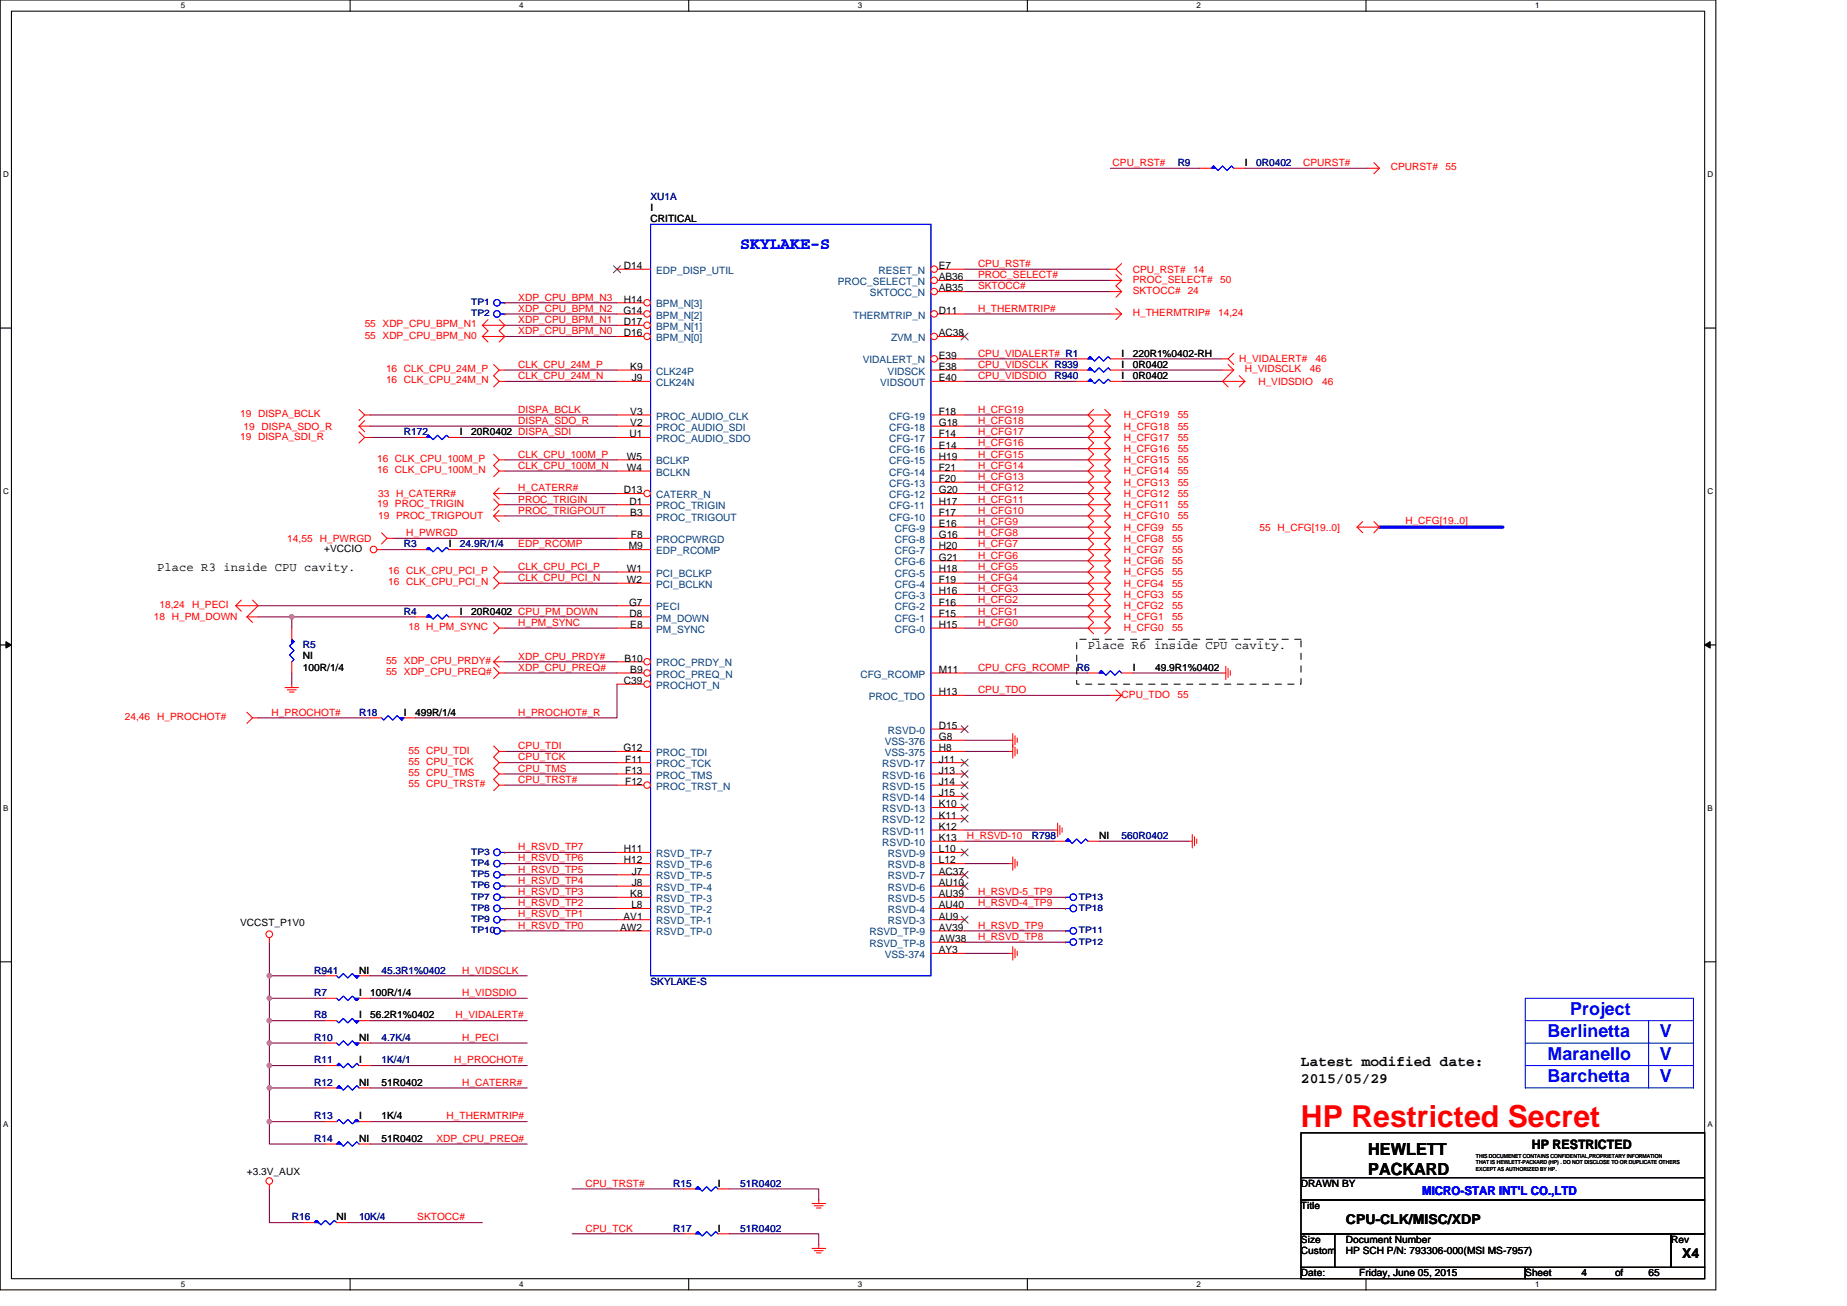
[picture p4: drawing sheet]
<svg xmlns="http://www.w3.org/2000/svg" width="297mm" height="210mm" viewBox="0 0 297 210" stroke-linecap="round" stroke-linejoin="round" font-family="sans-serif">
<defs><g id="words">
<text font-size="4.9" fill="#f00" x="209.2" y="181.3">HP Restricted Secret</text>
<g font-size="2.9" fill="#00f">
<text x="248.9" y="166.8">Berlinetta</text>
<text x="252.5" y="163.2">Project</text>
<text x="266.9" y="166.8">V</text>
<text x="248.9" y="170.4">Maranello</text>
<text x="248.9" y="174">Barchetta</text>
<text x="266.9" y="170.4">V</text>
<text x="266.9" y="174">V</text>
</g>
<text font-size="2.7" fill="#00f" x="119.1" y="40.1">SKYLAKE-S</text>
<g font-size="2.7">
<text x="220" y="185.7">HEWLETT</text>
<text x="220" y="188.9">PACKARD</text>
</g>
<g font-size="2.3">
<text x="209.2" y="171.4">Latest modified date:</text>
<text x="209.2" y="174.1">2015/05/29</text>
</g>
<g font-size="2.2">
<text x="216.4" y="196.8">CPU-CLK/MISC/XDP</text>
<text x="270.5" y="202.2">X4</text>
</g>
<text font-size="2.1" x="246.4" y="184.8">HP RESTRICTED</text>
<g font-size="2">
<text x="25.3" y="91.7">Place R3 inside CPU cavity.</text>
<text x="175" y="104.4">Place R6 inside CPU cavity.</text>
</g>
<text font-size="2" fill="#00f" x="228.7" y="192.1">MICRO-STAR INT'L CO.,LTD</text>
<g font-size="1.6" fill="#f00">
<text x="178.9" y="26.7">CPU_RST#</text>
<text x="209.6" y="26.7">CPURST#</text>
<text x="223.7" y="27.4">CPURST#</text>
<text x="232.5" y="27.4">55</text>
<text x="157.3" y="42.9">CPU_RST#</text>
<text x="157.3" y="46.5">SKTOCC#</text>
<text x="157.3" y="44.7">PROC_SELECT#</text>
<text x="182.2" y="43.8">CPU_RST#</text>
<text x="182.2" y="47.2">SKTOCC#</text>
<text x="182.2" y="45.4">PROC_SELECT#</text>
<text x="191" y="47.2">24</text>
<text x="191.9" y="43.8">14</text>
<text x="196.3" y="45.4">50</text>
<text x="58.6" y="52.6">55 XDP_CPU_BPM_N1</text>
<text x="83.4" y="53.7">XDP_CPU_BPM_N0</text>
<text x="83.4" y="48.3">XDP_CPU_BPM_N3</text>
<text x="83.4" y="51.9">XDP_CPU_BPM_N1</text>
<text x="83.4" y="50.1">XDP_CPU_BPM_N2</text>
<text x="157.3" y="50.1">H_THERMTRIP#</text>
<text x="182.2" y="50.8">H_THERMTRIP#</text>
<text x="195.9" y="50.8">14,24</text>
<text x="58.6" y="54.5">55 XDP_CPU_BPM_N0</text>
<text x="62.1" y="59.9">16 CLK_CPU_24M_P</text>
<text x="83.4" y="59.1">CLK_CPU_24M_P</text>
<text x="157.3" y="57.3">CPU_VIDALERT# R1</text>
<text x="157.3" y="59.1">CPU_VIDSCLK R939</text>
<text x="199.3" y="58.3">H_VIDALERT#</text>
<text x="200.2" y="59.9">H_VIDSCLK</text>
<text x="210.7" y="59.9">46</text>
<text x="211.6" y="58.3">46</text>
<text x="62.1" y="61.7">16 CLK_CPU_24M_N</text>
<text x="83.4" y="61">CLK_CPU_24M_N</text>
<text x="157.3" y="61">CPU_VIDSDIO</text>
<text x="202.4" y="61.8">H_VIDSDIO</text>
<text x="212.7" y="61.8">46</text>
<text x="38.6" y="67.1">19 DISPA_BCLK</text>
<text x="38.6" y="70.7">19 DISPA_SDI_R</text>
<text x="39.2" y="69.1">19 DISPA_SDO_R</text>
<text x="83.4" y="66.4">DISPA_BCLK</text>
<text x="83.4" y="68.2">DISPA_SDO_R</text>
<text x="157.3" y="66.4">H_CFG19</text>
<text x="157.3" y="68.2">H_CFG18</text>
<text x="157.3" y="70">H_CFG17</text>
<text x="157.3" y="71.8">H_CFG16</text>
<text x="180.7" y="67.3">H_CFG19</text>
<text x="180.7" y="69.1">H_CFG18</text>
<text x="180.7" y="70.9">H_CFG17</text>
<text x="189.4" y="67.3">55</text>
<text x="189.4" y="69.1">55</text>
<text x="189.4" y="70.9">55</text>
<text x="60.6" y="74.3">16 CLK_CPU_100M_P</text>
<text x="60.6" y="76.1">16 CLK_CPU_100M_N</text>
<text x="83.4" y="73.6">CLK_CPU_100M_P</text>
<text x="83.4" y="75.4">CLK_CPU_100M_N</text>
<text x="157.3" y="75.4">H_CFG14</text>
<text x="157.3" y="77.2">H_CFG13</text>
<text x="157.3" y="73.6">H_CFG15</text>
<text x="180.7" y="76.3">H_CFG14</text>
<text x="180.7" y="72.7">H_CFG16</text>
<text x="180.7" y="74.5">H_CFG15</text>
<text x="189.4" y="76.3">55</text>
<text x="189.4" y="72.7">55</text>
<text x="189.4" y="74.5">55</text>
<text x="60.6" y="81.5">19 PROC_TRIGIN</text>
<text x="60.8" y="83.5">19 PROC_TRIGPOUT</text>
<text x="60.8" y="79.9">33 H_CATERR#</text>
<text x="83.4" y="80.8">PROC_TRIGIN</text>
<text x="83.4" y="82.6">PROC_TRIGPOUT</text>
<text x="83.4" y="79">H_CATERR#</text>
<text x="157.3" y="79">H_CFG12</text>
<text x="157.3" y="80.8">H_CFG11</text>
<text x="157.3" y="82.6">H_CFG10</text>
<text x="180.7" y="78.1">H_CFG13</text>
<text x="180.7" y="79.9">H_CFG12</text>
<text x="180.7" y="81.7">H_CFG11</text>
<text x="180.7" y="83.5">H_CFG10</text>
<text x="189.4" y="78.1">55</text>
<text x="189.4" y="79.9">55</text>
<text x="189.4" y="81.7">55</text>
<text x="189.4" y="83.5">55</text>
<text x="46.2" y="87.1">14,55</text>
<text x="51.4" y="87.1">H_PWRGD</text>
<text x="65.3" y="86.2">H_PWRGD</text>
<text x="83.4" y="88">EDP_RCOMP</text>
<text x="157.3" y="86.2">H_CFG8</text>
<text x="157.3" y="88">H_CFG7</text>
<text x="157.3" y="89.8">H_CFG6</text>
<text x="157.3" y="84.4">H_CFG9</text>
<text x="180.7" y="85.3">H_CFG9</text>
<text x="180.7" y="87.1">H_CFG8</text>
<text x="180.7" y="88.9">H_CFG7</text>
<text x="188.5" y="85.3">55</text>
<text x="188.5" y="87.1">55</text>
<text x="188.5" y="88.9">55</text>
<text x="202.6" y="85.3">55 H_CFG[19..0]</text>
<text x="226" y="84.2">H_CFG[19..0]</text>
<text x="62.4" y="92.3">16 CLK_CPU_PCI_P</text>
<text x="62.4" y="94.1">16 CLK_CPU_PCI_N</text>
<text x="83.4" y="91.6">CLK_CPU_PCI_P</text>
<text x="83.4" y="93.4">CLK_CPU_PCI_N</text>
<text x="157.3" y="91.6">H_CFG5</text>
<text x="157.3" y="93.4">H_CFG4</text>
<text x="157.3" y="95.2">H_CFG3</text>
<text x="180.7" y="92.5">H_CFG5</text>
<text x="180.7" y="94.3">H_CFG4</text>
<text x="180.7" y="90.7">H_CFG6</text>
<text x="188.5" y="92.5">55</text>
<text x="188.5" y="94.3">55</text>
<text x="188.5" y="90.7">55</text>
<text x="24.7" y="99.7">18 H_PM_DOWN</text>
<text x="25.7" y="97.7">18,24</text>
<text x="30.9" y="97.7">H_PECI</text>
<text x="65.7" y="101.3">18 H_PM_SYNC</text>
<text x="83.4" y="100.6">H_PM_SYNC</text>
<text x="157.3" y="97">H_CFG2</text>
<text x="157.3" y="98.8">H_CFG1</text>
<text x="157.3" y="100.6">H_CFG0</text>
<text x="180.7" y="99.7">H_CFG1</text>
<text x="180.7" y="101.5">H_CFG0</text>
<text x="180.7" y="96.1">H_CFG3</text>
<text x="180.7" y="97.9">H_CFG2</text>
<text x="188.5" y="99.7">55</text>
<text x="188.5" y="101.5">55</text>
<text x="188.5" y="96.1">55</text>
<text x="188.5" y="97.9">55</text>
<text x="62.1" y="106.7">55 XDP_CPU_PRDY#</text>
<text x="83.4" y="106">XDP_CPU_PRDY#</text>
<text x="83.4" y="107.8">XDP_CPU_PREQ#</text>
<text x="157.3" y="107.8">CPU_CFG_RCOMP R6</text>
<text x="62.1" y="108.6">55 XDP_CPU_PREQ#</text>
<text x="157.3" y="111.4">CPU_TDO</text>
<text x="180.4" y="112.2">CPU_TDO</text>
<text x="189.4" y="112.2">55</text>
<text x="20.1" y="115.8">24,46</text>
<text x="25.3" y="115.8">H_PROCHOT#</text>
<text x="43.7" y="115.1">H_PROCHOT#</text>
<text x="83.4" y="115.1">H_PROCHOT#_R</text>
<text x="65.7" y="121.2">55 CPU_TDI</text>
<text x="65.7" y="123">55 CPU_TCK</text>
<text x="65.7" y="124.8">55 CPU_TMS</text>
<text x="83.4" y="120.5">CPU_TDI</text>
<text x="83.4" y="122.3">CPU_TCK</text>
<text x="83.4" y="124.1">CPU_TMS</text>
<text x="83.4" y="125.9">CPU_TRST#</text>
<text x="65.7" y="126.6">55 CPU_TRST#</text>
<text x="83.4" y="136.7">H_RSVD_TP7</text>
<text x="155.5" y="134.9">H_RSVD-10</text>
<text x="83.4" y="140.3">H_RSVD_TP5</text>
<text x="83.4" y="142.1">H_RSVD_TP4</text>
<text x="83.4" y="143.9">H_RSVD_TP3</text>
<text x="83.4" y="138.5">H_RSVD_TP6</text>
<text x="157.3" y="143.9">H_RSVD-5_TP9</text>
<text x="83.4" y="145.7">H_RSVD_TP2</text>
<text x="83.4" y="147.5">H_RSVD_TP1</text>
<text x="83.4" y="149.3">H_RSVD_TP0</text>
<text x="157.3" y="149.3">H_RSVD_TP9</text>
<text x="157.3" y="145.7">H_RSVD-4_TP9</text>
<text x="157.3" y="151.1">H_RSVD_TP8</text>
<text x="74.3" y="160.1">H_VIDSDIO</text>
<text x="74.3" y="156.5">H_VIDSCLK</text>
<text x="73.3" y="163.7">H_VIDALERT#</text>
<text x="74.3" y="167.3">H_PECI</text>
<text x="73.1" y="171">H_PROCHOT#</text>
<text x="71.8" y="180">H_THERMTRIP#</text>
<text x="74.3" y="174.6">H_CATERR#</text>
<text x="70.2" y="183.6">XDP_CPU_PREQ#</text>
<text x="94.2" y="190.8">CPU_TRST#</text>
<text x="67.1" y="196.2">SKTOCC#</text>
<text x="94.2" y="198">CPU_TCK</text>
</g>
<g font-size="1.6" fill="#000080">
<text x="189.4" y="26.7">R9</text>
<text x="202" y="26.7">0R0402</text>
<text x="104.6" y="32.1">XU1A</text>
<text x="169.6" y="60.9">R940</text>
<text x="65" y="70">R172</text>
<text x="65" y="88">R3</text>
<text x="74" y="88">24.9R/1/4</text>
<text x="65" y="98.8">R4</text>
<text x="48.7" y="104.2">R5</text>
<text x="57.7" y="115">R18</text>
<text x="165.9" y="134.9">R798</text>
<text x="180.4" y="134.9">560R0402</text>
<text x="50.5" y="160.1">R7</text>
<text x="50.5" y="156.5">R941</text>
<text x="61.4" y="156.5">45.3R1%0402</text>
<text x="104.6" y="158.3">SKYLAKE-S</text>
<text x="50.5" y="167.3">R10</text>
<text x="50.5" y="163.7">R8</text>
<text x="61.4" y="167.3">4.7K/4</text>
<text x="50.5" y="171">R11</text>
<text x="61.4" y="171">1K/4/1</text>
<text x="50.5" y="180">R13</text>
<text x="50.5" y="174.6">R12</text>
<text x="50.5" y="183.6">R14</text>
<text x="108.2" y="190.8">R15</text>
<text x="119.1" y="190.8">51R0402</text>
<text x="46.9" y="196.2">R16</text>
<text x="57.7" y="196.2">10K/4</text>
<text x="108.2" y="198">R17</text>
<text x="119.1" y="198">51R0402</text>
</g>
<g font-size="1.6">
<text x="200.2" y="26.7">I</text>
<text x="104.6" y="33.9">I</text>
<text x="104.6" y="35.7">CRITICAL</text>
<text x="100.3" y="43.3">D14</text>
<text x="151" y="43.3">E7</text>
<text x="151" y="46.9">AB35</text>
<text x="151" y="45.1">AB36</text>
<text x="100.3" y="50.5">G14</text>
<text x="100.3" y="48.7">H14</text>
<text x="100.3" y="52.3">D17</text>
<text x="151" y="50.5">D11</text>
<text x="100.3" y="54.1">D16</text>
<text x="101.4" y="59.5">K9</text>
<text x="151" y="59.5">E38</text>
<text x="151" y="57.7">E39</text>
<text x="151" y="54.1">AC38</text>
<text x="180.4" y="57.3">I</text>
<text x="180.4" y="59.1">I</text>
<text x="182.2" y="57.3">220R1%0402-RH</text>
<text x="182.2" y="59.1">0R0402</text>
<text x="101.6" y="61.3">J9</text>
<text x="151" y="61.3">E40</text>
<text x="180.4" y="60.9">I</text>
<text x="182.2" y="60.9">0R0402</text>
<text x="74" y="70">I</text>
<text x="75.8" y="70">20R0402 DISPA_SDI</text>
<text x="101.3" y="70.3">U1</text>
<text x="101.4" y="66.7">V3</text>
<text x="101.4" y="68.5">V2</text>
<text x="151" y="66.7">F18</text>
<text x="151" y="68.5">G18</text>
<text x="151" y="70.3">F14</text>
<text x="100.8" y="73.9">W5</text>
<text x="100.8" y="75.7">W4</text>
<text x="151" y="72.1">E14</text>
<text x="151" y="73.9">H19</text>
<text x="151" y="75.7">F21</text>
<text x="151" y="77.5">F20</text>
<text x="100.3" y="79.3">D13</text>
<text x="101.3" y="81.1">D1</text>
<text x="101.4" y="82.9">B3</text>
<text x="151" y="79.3">G20</text>
<text x="151" y="81.1">H17</text>
<text x="151" y="82.9">F17</text>
<text x="52.2" y="88.7">+VCCIO</text>
<text x="72.2" y="88">I</text>
<text x="101.1" y="88.3">M9</text>
<text x="101.4" y="86.5">F8</text>
<text x="151" y="84.7">E16</text>
<text x="151" y="86.5">G16</text>
<text x="151" y="88.3">H20</text>
<text x="100.8" y="91.9">W1</text>
<text x="100.8" y="93.7">W2</text>
<text x="151" y="90.1">G21</text>
<text x="151" y="91.9">H18</text>
<text x="151" y="93.7">F19</text>
<text x="151" y="95.5">H16</text>
<text x="74" y="98.8">I</text>
<text x="75.8" y="98.8">20R0402 CPU_PM_DOWN</text>
<text x="101.2" y="97.4">G7</text>
<text x="101.3" y="99.2">D8</text>
<text x="101.4" y="101">E8</text>
<text x="151" y="97.4">F16</text>
<text x="151" y="99.2">F15</text>
<text x="151" y="101">H15</text>
<text x="48.7" y="107.8">100R/1/4</text>
<text x="48.7" y="106">NI</text>
<text x="100.5" y="106.4">B10</text>
<text x="182.2" y="107.8">I</text>
<text x="185.8" y="107.8">49.9R1%0402</text>
<text x="100.3" y="110">C39</text>
<text x="101.4" y="108.2">B9</text>
<text x="151" y="111.8">H13</text>
<text x="151" y="108.2">M11</text>
<text x="65" y="115">I</text>
<text x="66.8" y="115">499R/1/4</text>
<text x="151" y="117.2">D15</text>
<text x="151" y="119">G8</text>
<text x="100.3" y="120.8">G12</text>
<text x="100.5" y="122.6">F11</text>
<text x="100.5" y="124.4">F13</text>
<text x="151" y="120.8">H8</text>
<text x="151" y="122.6">J11</text>
<text x="151" y="124.4">J13</text>
<text x="100.5" y="126.2">F12</text>
<text x="151" y="126.2">J14</text>
<text x="151" y="129.8">K10</text>
<text x="151" y="131.6">K11</text>
<text x="151" y="128">J15</text>
<text x="100.3" y="137">H11</text>
<text x="151" y="137">L10</text>
<text x="151" y="133.4">K12</text>
<text x="151" y="135.2">K13</text>
<text x="176.8" y="134.9">NI</text>
<text x="100.3" y="138.8">H12</text>
<text x="101.6" y="140.6">J7</text>
<text x="101.6" y="142.5">J8</text>
<text x="151" y="138.8">L12</text>
<text x="151" y="140.6">AC37</text>
<text x="151" y="142.5">AU10</text>
<text x="38.6" y="148.9">VCCST_P1V0</text>
<text x="99.7" y="149.6">AW2</text>
<text x="100.3" y="147.8">AV1</text>
<text x="101.4" y="144.3">K8</text>
<text x="101.5" y="146">L8</text>
<text x="151" y="146">AU40</text>
<text x="151" y="147.8">AU9</text>
<text x="151" y="144.3">AU39</text>
<text x="151" y="149.6">AV39</text>
<text x="151" y="151.5">AW38</text>
<text x="151" y="153.3">AY3</text>
<text x="57.7" y="160.1">I</text>
<text x="57.7" y="156.5">NI</text>
<text x="59.5" y="160.1">100R/1/4</text>
<text x="57.7" y="167.3">NI</text>
<text x="57.7" y="163.7">I</text>
<text x="59.5" y="163.7">56.2R1%0402</text>
<text x="57.7" y="171">I</text>
<text x="57.7" y="180">I</text>
<text x="57.7" y="174.6">NI</text>
<text x="61.4" y="180">1K/4</text>
<text x="61.4" y="174.6">51R0402</text>
<text x="57.7" y="183.6">NI</text>
<text x="61.4" y="183.6">51R0402</text>
<text x="39.7" y="189">+3.3V_AUX</text>
<text x="115.5" y="190.8">I</text>
<text x="209.2" y="190.8">DRAWN BY</text>
<text x="54.1" y="196.2">NI</text>
<text x="209.2" y="194.4">Title</text>
<text x="115.5" y="198">I</text>
<text x="209.2" y="201.6">Custom</text>
<text x="209.2" y="199.8">Size</text>
<text x="216.4" y="201.6">HP SCH P/N: 793306-000(MSI MS-7957)</text>
<text x="216.4" y="199.8">Document Number</text>
<text x="268.7" y="199.8">Rev</text>
<text x="209.2" y="205.2">Date:</text>
<text x="218.6" y="205.2">Friday, June 05, 2015</text>
<text x="245.3" y="205.2">Sheet</text>
<text x="254.3" y="205.2">4</text>
<text x="259.7" y="205.2">of</text>
<text x="265.1" y="205.2">65</text>
</g>
<g font-size="1.6" fill="#004080">
<text x="105.5" y="44">EDP_DISP_UTIL</text>
<text x="134.7" y="45.8">PROC_SELECT_N</text>
<text x="139.9" y="47.6">SKTOCC_N</text>
<text x="141.3" y="44">RESET_N</text>
<text x="105.5" y="49.4">BPM_N[3]</text>
<text x="105.5" y="51.2">BPM_N[2]</text>
<text x="105.5" y="53">BPM_N[1]</text>
<text x="137.2" y="51.2">THERMTRIP_N</text>
<text x="105.5" y="54.8">BPM_N[0]</text>
<text x="138.7" y="58.4">VIDALERT_N</text>
<text x="143.3" y="54.8">ZVM_N</text>
<text x="105.5" y="60.2">CLK24P</text>
<text x="105.5" y="62.1">CLK24N</text>
<text x="141.6" y="62.1">VIDSOUT</text>
<text x="142.7" y="60.2">VIDSCK</text>
<text x="105.5" y="67.5">PROC_AUDIO_CLK</text>
<text x="105.5" y="69.3">PROC_AUDIO_SDI</text>
<text x="105.5" y="71.1">PROC_AUDIO_SDO</text>
<text x="143" y="67.5">CFG-19</text>
<text x="143" y="69.3">CFG-18</text>
<text x="143" y="71.1">CFG-17</text>
<text x="105.5" y="74.7">BCLKP</text>
<text x="105.5" y="76.5">BCLKN</text>
<text x="143" y="72.9">CFG-16</text>
<text x="143" y="74.7">CFG-15</text>
<text x="143" y="76.5">CFG-14</text>
<text x="105.5" y="80.1">CATERR_N</text>
<text x="105.5" y="81.9">PROC_TRIGIN</text>
<text x="105.5" y="83.7">PROC_TRIGOUT</text>
<text x="143" y="78.3">CFG-13</text>
<text x="143" y="80.1">CFG-12</text>
<text x="143" y="81.9">CFG-11</text>
<text x="143" y="83.7">CFG-10</text>
<text x="105.5" y="87.3">PROCPWRGD</text>
<text x="105.5" y="89.1">EDP_RCOMP</text>
<text x="143.9" y="85.5">CFG-9</text>
<text x="143.9" y="87.3">CFG-8</text>
<text x="143.9" y="89.1">CFG-7</text>
<text x="105.5" y="92.7">PCI_BCLKP</text>
<text x="105.5" y="94.5">PCI_BCLKN</text>
<text x="143.9" y="90.9">CFG-6</text>
<text x="143.9" y="92.7">CFG-5</text>
<text x="143.9" y="94.5">CFG-4</text>
<text x="105.5" y="99.9">PM_DOWN</text>
<text x="105.5" y="98.1">PECI</text>
<text x="105.5" y="101.7">PM_SYNC</text>
<text x="143.9" y="96.3">CFG-3</text>
<text x="143.9" y="98.1">CFG-2</text>
<text x="143.9" y="99.9">CFG-1</text>
<text x="143.9" y="101.7">CFG-0</text>
<text x="105.5" y="107.1">PROC_PRDY_N</text>
<text x="105.5" y="108.9">PROC_PREQ_N</text>
<text x="105.5" y="110.7">PROCHOT_N</text>
<text x="138.4" y="108.9">CFG_RCOMP</text>
<text x="139.7" y="112.5">PROC_TDO</text>
<text x="142.3" y="119.8">VSS-376</text>
<text x="142.8" y="118">RSVD-0</text>
<text x="105.5" y="121.6">PROC_TDI</text>
<text x="105.5" y="123.4">PROC_TCK</text>
<text x="105.5" y="125.2">PROC_TMS</text>
<text x="141.9" y="123.4">RSVD-17</text>
<text x="141.9" y="125.2">RSVD-16</text>
<text x="142.3" y="121.6">VSS-375</text>
<text x="105.5" y="127">PROC_TRST_N</text>
<text x="141.9" y="127">RSVD-15</text>
<text x="141.9" y="130.6">RSVD-13</text>
<text x="141.9" y="128.8">RSVD-14</text>
<text x="105.5" y="137.8">RSVD_TP-7</text>
<text x="141.9" y="134.2">RSVD-11</text>
<text x="141.9" y="136">RSVD-10</text>
<text x="141.9" y="132.4">RSVD-12</text>
<text x="142.8" y="137.8">RSVD-9</text>
<text x="105.5" y="139.6">RSVD_TP-6</text>
<text x="105.5" y="141.4">RSVD_TP-5</text>
<text x="105.5" y="143.2">RSVD_TP-4</text>
<text x="142.8" y="139.6">RSVD-8</text>
<text x="142.8" y="141.4">RSVD-7</text>
<text x="142.8" y="143.2">RSVD-6</text>
<text x="105.5" y="145">RSVD_TP-3</text>
<text x="105.5" y="146.8">RSVD_TP-2</text>
<text x="105.5" y="148.6">RSVD_TP-1</text>
<text x="142.8" y="146.8">RSVD-4</text>
<text x="142.8" y="148.6">RSVD-3</text>
<text x="142.8" y="145">RSVD-5</text>
<text x="105.5" y="150.4">RSVD_TP-0</text>
<text x="139.8" y="150.4">RSVD_TP-9</text>
<text x="139.8" y="152.2">RSVD_TP-8</text>
<text x="142.3" y="154">VSS-374</text>
</g>
<g font-size="1.4" fill="#000080">
<text x="75.8" y="50.9">TP2</text>
<text x="75.8" y="49.1">TP1</text>
<text x="75.8" y="137.4">TP3</text>
<text x="75.8" y="141.1">TP5</text>
<text x="75.8" y="142.9">TP6</text>
<text x="75.8" y="139.3">TP4</text>
<text x="75.8" y="144.7">TP7</text>
<text x="75.8" y="146.5">TP8</text>
<text x="75.8" y="148.3">TP9</text>
<text x="173.5" y="144.7">TP13</text>
<text x="173.5" y="146.5">TP18</text>
<text x="75.8" y="150.1">TP10</text>
<text x="173.5" y="151.9">TP12</text>
<text x="173.5" y="150.1">TP11</text>
</g>
<g font-size="1.3">
<text x="29.1" y="1.4">5</text>
<text x="83.5" y="1.4">4</text>
<text x="138" y="1.4">3</text>
<text x="192.4" y="1.4">2</text>
<text x="246.9" y="1.4">1</text>
<text x=".5" y="28.4">D</text>
<text x="274.6" y="28.4">D</text>
<text x=".5" y="79.4">C</text>
<text x="274.6" y="79.4">C</text>
<text x=".5" y="130.3">B</text>
<text x="274.6" y="130.3">B</text>
<text x=".5" y="181.3">A</text>
<text x="274.6" y="181.3">A</text>
<text x="29.1" y="206.9">5</text>
<text x="83.5" y="206.9">4</text>
<text x="138" y="206.9">3</text>
<text x="192.4" y="206.9">2</text>
<text x="246.9" y="206.9">1</text>
</g>
<g font-size=".9">
<text x="237.4" y="186.2">THIS DOCUMENET CONTAINS CONFIDENTIAL,PROPRIETARY INFORMATION</text>
<text x="237.4" y="187.2">THAT IS HEWLETT-PACKARD (HP) . DO NOT DISCLOSE TO OR DUPLICATE OTHERS</text>
<text x="237.4" y="188.2">EXCEPT AS AUTHORIZED BY HP.</text>
</g>
</g></defs>
<path d="M0 0h275.9v207.4h-275.9zM1.8 1.8h272.3v203.8h-272.3z" fill="none" stroke="#000" stroke-width=".17"/>
<g fill="#fff">
<path d="M29.1 .2h.7v1.4h-.7z"/>
<path d="M29.1 205.8h.7v1.4h-.7z"/>
</g>
<path d="M56.3 0v1.8M56.3 205.6v1.8" fill="none" stroke="#000" stroke-width=".17"/>
<g fill="#fff">
<path d="M83.5 .2h.7v1.4h-.7z"/>
<path d="M83.5 205.8h.7v1.4h-.7z"/>
</g>
<path d="M110.8 0v1.8M110.8 205.6v1.8" fill="none" stroke="#000" stroke-width=".17"/>
<g fill="#fff">
<path d="M138 .2h.7v1.4h-.7z"/>
<path d="M138 205.8h.7v1.4h-.7z"/>
</g>
<path d="M165.2 0v1.8M165.2 205.6v1.8" fill="none" stroke="#000" stroke-width=".17"/>
<g fill="#fff">
<path d="M192.4 .2h.8v1.4h-.8z"/>
<path d="M192.4 205.8h.8v1.4h-.8z"/>
</g>
<path d="M219.7 0v1.8M219.7 205.6v1.8" fill="none" stroke="#000" stroke-width=".17"/>
<g fill="#fff">
<path d="M246.9 .2h.7v1.4h-.7z"/>
<path d="M246.9 205.8h.7v1.4h-.7z"/>
<path d="M.5 27.3h.9v1.4h-.9z"/>
<path d="M274.6 27.3h.9v1.4h-.9z"/>
<path d="M.5 78.2h.9v1.5h-.9z"/>
<path d="M274.6 78.2h.9v1.5h-.9z"/>
</g>
<path d="M0 52.7h1.8M274.1 52.7h1.8" fill="none" stroke="#000" stroke-width=".17"/>
<g fill="#fff">
<path d="M.5 129.2h.9v1.4h-.9z"/>
<path d="M274.6 129.2h.9v1.4h-.9z"/>
</g>
<path d="M0 103.7h1.8M274.1 103.7h1.8" fill="none" stroke="#000" stroke-width=".17"/>
<path d="M.9 103.2l.9 .5-.9 .5zM274.1 103.7l.9-.5v1z" fill="#000" stroke="#000" stroke-width=".16"/>
<g fill="#fff">
<path d="M.5 180.1h.9v1.4h-.9z"/>
<path d="M274.6 180.1h.9v1.4h-.9z"/>
</g>
<path d="M0 154.6h1.8M274.1 154.6h1.8M245.3 174.9h.1M209.2 182.1h64.9v10.9h-64.9zM209.2 193h64.9v5.4h-64.9zM209.2 198.4h5.4v5.4h-5.4zM209.2 189.4h64.9M214.6 198.4h54.1v5.4h-54.1zM268.7 198.4h5.4v5.4h-5.4zM209.2 203.8h36.1v1.8h-36.1zM245.3 203.8h28.8v1.8h-28.8z" fill="none" stroke="#000" stroke-width=".17"/>
<g fill="none" stroke="#800040" stroke-width=".17">
<path d="M178.6 27.1h14.4M200.2 27.1h19.8M81.2 54.1h18M81.2 59.5h18M81.2 48.7h18M81.2 52.3h18M81.2 50.5h18M155.1 57.7h18.1M155.1 59.5h18.1M155.1 43.3h23.5M155.1 46.9h23.5M155.1 50.5h23.5"/>
<path d="M155.1 45.1h23.5M180.4 59.5h16.2M180.4 57.7h16.2M59.5 66.7h39.7M59.5 68.5h39.7M59.5 70.3h7.3M74 70.3h25.2M81.2 73.9h18M81.2 75.7h18M81.2 79.4h18M81.2 61.3h18M155.1 61.3h18.1"/>
<path d="M155.1 66.7h19.9M155.1 75.7h19.9M155.1 77.5h19.9M155.1 79.4h19.9M155.1 68.5h19.9M155.1 70.3h19.9M155.1 72.1h19.9M155.1 73.9h19.9M180.4 61.3h16.2M41.5 97.4h57.7M41.5 99.2h5.4v1.8M46.9 99.2h19.9"/>
<path d="M61.4 88.4h5.4M63.2 86.6h36M74 88.4h25.2M74 99.2h25.2M81.2 92h18M81.2 93.8h18M81.2 81.2h18M81.2 83h18M155.1 97.4h19.9M155.1 86.6h19.9M155.1 99.2h19.9M155.1 88.4h19.9"/>
<path d="M155.1 90.2h19.9M155.1 92h19.9M155.1 81.2h19.9M155.1 93.8h19.9M155.1 83h19.9M155.1 95.6h19.9M155.1 84.8h19.9M41.5 115.4h18M46.9 108.2v1.8M81.2 106.4h18M81.2 108.2h18M81.2 101h18"/>
<path d="M99.2 110v5.4h-32.4M155.1 101h19.9M155.1 108.2h19.9M155.1 119h7.2M155.1 111.8h23.5M182.2 108.2h14.4M81.2 120.8h18M81.2 122.6h18M81.2 137.1h18M81.2 124.4h18M81.2 126.2h18M81.2 138.9h18"/>
<path d="M155.1 135.3h14.5M155.1 133.5h14.5M155.1 120.8h7.2M155.1 138.9h7.2M176.8 135.3h14.4M43.3 151.5v5.4h9M43.3 156.9v3.6M59.5 156.9h25.3M81.2 140.7h18M81.2 142.5h18M81.2 144.3h18M81.2 146.1h18"/>
<path d="M81.2 147.9h18M81.2 149.7h18M155.1 149.7h16.3M155.1 151.5h16.3M155.1 144.3h16.3M155.1 146.1h16.3M155.1 153.3h7.2M43.3 160.5h9M43.3 164.1h9M43.3 171.3h9M43.3 167.7h9M43.3 171.3v3.6h9"/>
<path d="M43.3 174.9v5.4h9M43.3 167.7v3.6M43.3 160.5v3.6M43.3 164.1v3.6M59.5 164.1h25.3M59.5 171.3h25.3M59.5 167.7h25.3M59.5 160.5h25.3M59.5 174.9h25.3M43.3 180.3v3.6h9M43.3 191.2v5.4h5.4M55.9 196.6h21.7"/>
<path d="M59.5 180.3h25.3M59.5 183.9h25.3M92 198.4h18M92 191.2h18M117.3 198.4h14.4v1.8M117.3 191.2h14.4v1.8"/>
</g>
<g fill="#f0f" stroke="#f0f" stroke-width=".17">
<circle cx="46.9" cy="99.2" r=".35"/>
<circle cx="43.3" cy="171.3" r=".35"/>
<circle cx="43.3" cy="167.7" r=".35"/>
<circle cx="43.3" cy="160.5" r=".35"/>
<circle cx="43.3" cy="156.9" r=".35"/>
<circle cx="43.3" cy="164.1" r=".35"/>
<circle cx="43.3" cy="174.9" r=".35"/>
<circle cx="43.3" cy="180.3" r=".35"/>
</g>
<path d="M221.8 84.8h19.9" fill="none" stroke="#00f" stroke-width=".53"/>
<g fill="none" stroke="#f00" stroke-width=".17">
<path d="M193 27.1h1.8M198.4 27.1h1.8M220 27.1h1.8M221 26.1l.8 1M221.8 27.1l-.8 .8M77.6 52.3l.9 .9-.9 .9M77.6 54.1l.9 .9M77.6 52.3h3.6M77.6 54.1h3.6M78.5 51.4l-.9 .9M79.4 58.6l.9 .9-.9 .9 .9 .9-.9 .9M80.3 51.4l.9 .9-.9 .9 .9 .9-.9 .9"/>
<path d="M80.3 59.5h.9M81.2 50.5h.1M173.2 57.7h1.8M178.6 50.5h1.8M178.6 46.9h1.8M178.6 45.1h1.8M178.6 43.3h.9M178.6 57.7h1.8M179.5 49.6l.9 .9M179.5 44.2l.9 .9M180.4 50.5l-.9 .9M180.4 46.9l-.9 .9"/>
<path d="M180.4 45.1l-.9 .9 .9 .9M180.4 42.4l-.9 .9 .9 .9M196.6 59.5h1.8M196.6 57.7h.9M197.5 58.6l.9 .9M198.4 59.5l-1.8 1.8 .9 .9M198.4 56.8l-.9 .9 .9 .9M57.7 65.8l.9 .9-.9 .9M57.7 68.5h1.8M57.7 68.5l.9 .9M57.7 69.4l.9 .9-.9 .9M58.6 66.7h.9"/>
<path d="M58.6 70.3h.9M58.6 67.6l-.9 .9M79.4 73l.9 .9-.9 .9 .9 .9-.9 .9M79.4 79.4h1.8M79.4 79.4l.9 .8M80.3 78.4l-.9 1M80.3 61.3h.9M80.3 73.9h.9M80.3 75.7h.9M175 75.7h3.6M175 66.7h3.6M175 68.5h3.6"/>
<path d="M175 77.5h3.6M175 70.3h3.6M175 79.4h3.6M175 72.1h3.6M175 73.9h3.6M175.9 65.8l-.9 .9 .9 .9-.9 .9 .9 .9-.9 .9 .9 .9-.9 .9 .9 .9-.9 .9 .9 .9-.9 .9 .9 .9-.9 .9 .9 .9-.9 1 .9 .8-.9 1 .9 .8-.9 1 .9 .9-.9 .9 .9 .9-.9 .9 .9 .9-.9 .9 .9 .9-.9 .9 .9 .9-.9 .9 .9 .9-.9 .9 .9 .9-.9 .9 .9 .9-.9 .9 .9 .9-.9 .9 .9 .9-.9 .9 .9 .9M177.7 65.8l.9 .9M178.6 75.7l-.9 .9 .9 .9M178.6 73.9l-.9 .9 .9 .9M178.6 66.7l-.9 .9 .9 .9M178.6 68.5l-.9 .9 .9 .9M178.6 77.5l-.9 .9 .9 1"/>
<path d="M178.6 70.3l-.9 .9 .9 .9M178.6 79.4l-.9 .8 .9 1M178.6 72.1l-.9 .9 .9 .9M196.6 61.3h3.6M199.3 60.4l.9 .9M200.2 61.3l-.9 .9M37.9 97.4l.9 .9M37.9 97.4h3.6M38.8 96.5l-.9 .9M39.7 99.2h1.8M39.7 99.2l.9 .9M40.6 96.5l.9 .9-1.8 1.8"/>
<path d="M60.6 88.4h.8M61.4 85.7l.8 .9-.8 .9M62.2 86.6h1M79.4 91.1l.9 .9-.9 .9 .9 .9-.9 .9M79.4 80.2l.9 1-.9 .8M79.4 83h1.8M79.4 83l.9 .9M80.3 82l-.9 1M80.3 92h.9M80.3 93.8h.9M80.3 81.2h.9M175 97.4h3.6"/>
<path d="M175 99.2h3.6M175 92h3.6M175 84.8h3.6M175 93.8h3.6M175 86.6h3.6M175 95.6h3.6M175 88.4h3.6M175 81.2h3.6M175 90.2h3.6M175 83h3.6M178.6 99.2l-.9 .9 .9 .9M178.6 97.4l-.9 .9 .9 .9"/>
<path d="M178.6 92l-.9 .9 .9 .9M178.6 90.2l-.9 .9 .9 .9M178.6 84.8l-.9 .9 .9 .9M178.6 83l-.9 .9 .9 .9M178.6 93.8l-.9 .9 .9 .9M178.6 86.6l-.9 .9 .9 .9M178.6 95.6l-.9 .9 .9 .9M178.6 88.4l-.9 .9 .9 .9M178.6 81.2l-.9 .8 .9 1M218.2 84.8l1 .9M218.2 84.8h3.6M219.2 83.9l-1 .9"/>
<path d="M221 83.9l.8 .9-.8 .9M39.7 114.5l.9 .9-.9 .9M40.6 115.4h.9M45.8 110.6h2.2M46.2 110.9h1.4M46.6 111.3h.7M46.9 110v.6M79.4 107.3l.9 .9-.9 .9M79.4 106.4h1.8M79.4 106.4l.9 .9M79.4 119.9l.9 .9-.9 .9 .9 .9-.9 .9 .9 .9-.9 .9 .9 .9-.9 .9M79.4 100.1l.9 .9-.9 .9"/>
<path d="M80.3 105.5l-.9 .9M80.3 108.2h.9M80.3 101h.9M162.3 119h.6M162.9 119.7v2.2M162.9 117.9v2.2M163.2 118.3v1.4M163.6 118.7v.7M175 101h3.6M178.6 111.8h1.8M178.6 101l-.9 .9M179.5 110.9l.9 .9"/>
<path d="M180.4 111.8l-.9 .9M196.6 108.2h.5M197.1 107.1v2.2M197.5 107.5v1.4M197.9 107.8v.8M80.3 120.8h.9M80.3 122.6h.9M80.3 124.4h.9M80.3 126.2h.9M81.2 137.1h.1M99.2 120.8h5.4M99.2 122.6h5.4"/>
<path d="M99.2 124.4h5.4M162.3 120.8h.6M162.3 138.9h.6M162.9 137.8v2.1M163.2 120.1v1.4M163.2 138.1v1.5M163.6 120.5v.7M163.6 138.5v.7M169.6 133.5h.5M169.6 135.3h1.8M170.1 132.4v2.1M170.5 132.7v1.5"/>
<path d="M170.8 133.1v.7M175 135.3h1.8M191.2 135.3h.5M191.7 134.2v2.1M192.1 134.5v1.5M192.5 134.9v.7M43.3 150.8v.7M81.2 144.3h.1M149.7 149.7h5.4M149.7 151.5h5.4M162.3 153.3h.6M162.9 152.2v2.2"/>
<path d="M163.2 152.6v1.4M163.6 152.9v.7M171.4 144.3h.1M52.3 171.3h1.8M57.7 171.3h1.8M43.3 190.4v.8M52.3 180.3h1.8M57.7 180.3h1.8M110 191.2h1.8M115.5 191.2h1.8M130.6 193.5h2.2M131 193.9h1.4"/>
<path d="M131.3 194.2h.7M131.7 193v.5M130.6 200.7h2.2M131 201.1h1.4M131.3 201.4h.7M131.7 200.2v.5"/>
<circle cx="60.1" cy="88.3" r=".54"/>
<circle cx="43.3" cy="150.2" r=".53"/>
<circle cx="43.3" cy="189.9" r=".53"/>
</g>
<path d="M173.2 102.8h36v7.2h-36z" fill="none" stroke="#000" stroke-width=".16" stroke-dasharray="1 1 1 1 1 1 1 1"/>
<g fill="none" stroke="#00f" stroke-width=".17">
<path d="M104.6 36.1h45.1v120.8h-45.1zM194.8 27.1l.4-.4 .7 .7 .7-.7 .7 .7 .8-.7 .3 .4M80.5 50.5h.7M175 57.7l.3-.4 .7 .8 .8-.8 .7 .8 .7-.8 .4 .4M80.5 137.1h.7M171.4 135.3l.3-.4 .7 .7 .8-.7 .7 .7 .7-.7 .4 .4M80.5 144.3h.7M171.4 144.3h.7M54.1 171.3l.4-.3 .7 .7 .7-.7 .8 .7 .7-.7 .3 .3M245.3 171.3h27M245.3 164.1h27M245.3 167.7h27"/>
<path d="M245.3 160.5h27v14.4h-27zM265.1 164.1v10.8M54.1 180.3l.4-.3 .7 .7 .7-.7 .8 .7 .7-.7 .3 .3M111.8 191.2l.4-.4 .7 .7 .7-.7 .8 .7 .7-.7 .4 .4"/>
<circle cx="79.9" cy="50.5" r=".53"/>
<circle cx="79.9" cy="137" r=".53"/>
<circle cx="79.9" cy="144.2" r=".53"/>
<circle cx="172.6" cy="144.2" r=".53"/>
</g>
<g fill="#00f" stroke="#00f" stroke-width=".17">
<path d="M57.4 180l.3 .3h-.7z" fill-rule="evenodd"/>
<path d="M57.4 180l.3 .3h-.7z" fill-rule="evenodd"/>
<path d="M112.2 190.8l.4 .4h-.8l.4-.4 .4 .4z" fill-rule="evenodd"/>
<path d="M112.2 190.8l.4 .4h-.8l.4-.4 .4 .4z" fill-rule="evenodd"/>
<path d="M175.3 57.3l.4 .4h-.7l.3-.4 .4 .4z" fill-rule="evenodd"/>
<path d="M175.3 57.3l.4 .4h-.7l.3-.4 .4 .4z" fill-rule="evenodd"/>
<path d="M171.7 134.9l.4 .4h-.7l.3-.4 .4 .4z" fill-rule="evenodd"/>
<path d="M171.7 134.9l.4 .4h-.7l.3-.4 .4 .4z" fill-rule="evenodd"/>
<path d="M54.5 171l.4 .3h-.8l.4-.3 .4 .3z" fill-rule="evenodd"/>
<path d="M54.5 171l.4 .3h-.8l.4-.3 .4 .3z" fill-rule="evenodd"/>
<path d="M195.2 26.7l.3 .4h-.7l.4-.4 .3 .4z" fill-rule="evenodd"/>
<path d="M195.2 26.7l.3 .4h-.7l.4-.4 .3 .4z" fill-rule="evenodd"/>
</g>
<circle cx="104.1" cy="126.2" r=".52" fill="#fff" stroke="#f00" stroke-width=".17"/>
<g fill="none" stroke="#f00" stroke-width=".17">
<path d="M99.2 86.6h5.4M99.2 99.2h5.4M99.2 97.4h5.4M149.7 111.8h5.4M149.7 117.2h5.4M149.7 119h5.4M149.7 108.2h5.4M99.2 137.1h5.4M99.2 138.9h5.4M99.2 126.2h4.3M149.7 126.2h5.4M149.7 120.8h5.4"/>
<path d="M149.7 122.6h5.4M149.7 124.4h5.4M149.7 137.1h5.4M149.7 138.9h5.4M149.7 133.5h5.4M149.7 135.3h5.4M149.7 129.8h5.4M149.7 131.6h5.4M149.7 128h5.4M99.2 146.1h5.4M99.2 147.9h5.4M99.2 140.7h5.4"/>
<path d="M99.2 142.5h5.4M99.2 144.3h5.4M99.2 149.7h5.4M149.7 146.1h5.4M149.7 147.9h5.4M149.7 140.7h5.4M149.7 142.5h5.4M149.7 144.3h5.4M149.7 153.3h5.4"/>
</g>
<g fill="none" stroke="#804000" stroke-width=".16">
<path d="M154.6 116.7l1.1 1.1M155.7 116.7l-1.1 1.1M154.6 122.1l1.1 1.1M154.6 123.9l1.1 1.1M154.6 125.7l1.1 1.1M154.6 136.5l1.1 1.1M154.6 129.3l1.1 1.1M154.6 131.1l1.1 1.1M154.6 127.5l1.1 1.1M155.7 122.1l-1.1 1.1M155.7 123.9l-1.1 1.1M155.7 125.7l-1.1 1.1"/>
<path d="M155.7 136.5l-1.1 1.1M155.7 129.3l-1.1 1.1M155.7 131.1l-1.1 1.1M155.7 127.5l-1.1 1.1M154.6 147.3l1.1 1.1M154.6 140.1l1.1 1.1M154.6 141.9l1.1 1.1M155.7 147.3l-1.1 1.1M155.7 140.1l-1.1 1.1M155.7 141.9l-1.1 1.1"/>
</g>
<circle cx="104.1" cy="79.3" r=".52" fill="#fff" stroke="#f00" stroke-width=".17"/>
<path d="M99.2 79.4h4.3" fill="none" stroke="#f00" stroke-width=".17"/>
<circle cx="150.2" cy="45.1" r=".52" fill="#fff" stroke="#f00" stroke-width=".17"/>
<path d="M150.8 45.1h4.3" fill="none" stroke="#f00" stroke-width=".17"/>
<circle cx="150.2" cy="50.5" r=".52" fill="#fff" stroke="#f00" stroke-width=".17"/>
<path d="M150.8 50.5h4.3" fill="none" stroke="#f00" stroke-width=".17"/>
<circle cx="150.2" cy="46.9" r=".52" fill="#fff" stroke="#f00" stroke-width=".17"/>
<g fill="none" stroke="#f00" stroke-width=".17">
<path d="M150.8 46.9h4.3M149.7 66.7h5.4M149.7 68.5h5.4M149.7 70.3h5.4M149.7 72.1h5.4M149.7 73.9h5.4M149.7 75.7h5.4M149.7 77.5h5.4M149.7 79.4h5.4M149.7 81.2h5.4M149.7 83h5.4M149.7 84.8h5.4"/>
<path d="M149.7 86.6h5.4M149.7 88.4h5.4M149.7 90.2h5.4M149.7 92h5.4M149.7 93.8h5.4M149.7 95.6h5.4M149.7 97.4h5.4M149.7 99.2h5.4M149.7 101h5.4"/>
</g>
<circle cx="150.2" cy="43.3" r=".52" fill="#fff" stroke="#f00" stroke-width=".17"/>
<path d="M150.8 43.3h4.3" fill="none" stroke="#f00" stroke-width=".17"/>
<circle cx="150.2" cy="57.7" r=".52" fill="#fff" stroke="#f00" stroke-width=".17"/>
<path d="M149.7 59.5h5.4M150.8 57.7h4.3M149.7 61.3h5.4" fill="none" stroke="#f00" stroke-width=".17"/>
<circle cx="150.2" cy="54.1" r=".52" fill="#fff" stroke="#f00" stroke-width=".17"/>
<path d="M99.2 59.5h5.4M150.8 54.1h4.3M99.2 61.3h5.4M99.2 73.9h5.4M99.2 75.7h5.4" fill="none" stroke="#f00" stroke-width=".17"/>
<path d="M154.6 53.6l1.1 1.1M155.7 53.6l-1.1 1.1" fill="none" stroke="#804000" stroke-width=".16"/>
<circle cx="104.1" cy="106.4" r=".52" fill="#fff" stroke="#f00" stroke-width=".17"/>
<path d="M99.2 106.4h4.3" fill="none" stroke="#f00" stroke-width=".17"/>
<circle cx="104.1" cy="108.2" r=".52" fill="#fff" stroke="#f00" stroke-width=".17"/>
<path d="M99.2 108.2h4.3" fill="none" stroke="#f00" stroke-width=".17"/>
<circle cx="104.1" cy="110" r=".52" fill="#fff" stroke="#f00" stroke-width=".17"/>
<path d="M99.2 110h4.3" fill="none" stroke="#f00" stroke-width=".17"/>
<circle cx="104.1" cy="48.7" r=".52" fill="#fff" stroke="#f00" stroke-width=".17"/>
<path d="M99.2 48.7h4.3" fill="none" stroke="#f00" stroke-width=".17"/>
<circle cx="104.1" cy="50.5" r=".52" fill="#fff" stroke="#f00" stroke-width=".17"/>
<path d="M99.2 50.5h4.3" fill="none" stroke="#f00" stroke-width=".17"/>
<circle cx="104.1" cy="52.3" r=".52" fill="#fff" stroke="#f00" stroke-width=".17"/>
<path d="M99.2 52.3h4.3" fill="none" stroke="#f00" stroke-width=".17"/>
<circle cx="104.1" cy="54.1" r=".52" fill="#fff" stroke="#f00" stroke-width=".17"/>
<g fill="none" stroke="#f00" stroke-width=".17">
<path d="M81.2 48.7h.1M99.2 43.3h5.4M99.2 54.1h4.3M173.2 59.5h1.8M178.6 59.5h1.8M66.8 70.3h1.8M72.2 70.3h1.8M99.2 66.7h5.4M99.2 68.5h5.4M99.2 70.3h5.4M173.2 61.3h1.8M178.6 61.3h1.8"/>
<path d="M66.8 88.4h1.8M66.8 99.2h1.8M72.2 88.4h1.8M72.2 99.2h1.8M99.2 81.2h5.4M99.2 83h5.4M99.2 88.4h5.4M99.2 92h5.4M99.2 93.8h5.4M46.9 101v1.8M46.9 106.4v1.8M59.5 115.4h1.9"/>
<path d="M65 115.4h1.8M99.2 101h5.4M175 108.2h1.8M180.4 108.2h1.8M81.2 138.9h.1M52.3 156.9h1.8M57.7 156.9h1.8M81.2 146.1h.1M81.2 147.9h.1M81.2 140.7h.1M81.2 149.7h.1M81.2 142.5h.1"/>
<path d="M171.4 151.5h.1M171.4 149.7h.1M171.4 146.1h.1M52.3 160.5h1.8M52.3 174.9h1.8M52.3 167.7h1.8M52.3 164.1h1.8M57.7 160.5h1.8M57.7 174.9h1.8M57.7 167.7h1.8M57.7 164.1h1.8M48.7 196.6h1.8"/>
<path d="M52.3 183.9h1.8M54.1 196.6h1.8M57.7 183.9h1.8M110 198.4h1.8M115.5 198.4h1.8"/>
</g>
<path d="M98.7 42.7l1.1 1.2M99.8 42.7l-1.1 1.2" fill="none" stroke="#804000" stroke-width=".16"/>
<g fill="none" stroke="#00f" stroke-width=".17">
<path d="M80.5 48.7h.7M175 59.5l.3-.4 .7 .8 .8-.8 .7 .8 .7-.8 .4 .4M68.6 70.3l.3-.3 .8 .7 .7-.7 .7 .7 .7-.7 .4 .3M175 61.3l.3-.3 .7 .7 .8-.7 .7 .7 .7-.7 .4 .3M68.6 88.4l.3-.4 .8 .7 .7-.7 .7 .7 .7-.7 .4 .4M68.6 99.2l.3-.4 .8 .7 .7-.7 .7 .7 .7-.7 .4 .4M46.9 102.8l.4 .3-.7 .8 .7 .7-.7 .7 .7 .7-.4 .4M61.4 115.4l.3 .4 .7-.7 .8 .7 .7-.7 .7 .7 .4-.4M176.8 108.2l.3-.4 .8 .8 .7-.8 .7 .8 .7-.8 .4 .4M80.5 138.9h.7M54.1 156.9l.4 .3 .7-.7 .7 .7 .8-.7 .7 .7 .3-.3M80.5 146.1h.7"/>
<path d="M80.5 147.9h.7M80.5 140.7h.7M80.5 149.7h.7M80.5 142.5h.7M171.4 151.5h.7M171.4 149.7h.7M171.4 146.1h.7M54.1 174.9l.4-.3 .7 .7 .7-.7 .8 .7 .7-.7 .3 .3M54.1 160.5l.4 .4 .7-.8 .7 .8 .8-.8 .7 .8 .3-.4M54.1 167.7l.4 .4 .7-.8 .7 .8 .8-.8 .7 .8 .3-.4M54.1 164.1l.4 .4 .7-.8 .7 .8 .8-.8 .7 .8 .3-.4M50.5 196.6l.4-.4 .7 .7 .7-.7 .8 .7 .7-.7 .3 .4"/>
<path d="M54.1 183.9l.4-.3 .7 .7 .7-.7 .8 .7 .7-.7 .3 .3M111.8 198.4l.4-.4 .7 .7 .7-.7 .8 .7 .7-.7 .4 .4"/>
<circle cx="79.9" cy="48.7" r=".53"/>
<circle cx="79.9" cy="138.9" r=".53"/>
<circle cx="79.9" cy="146.1" r=".53"/>
<circle cx="79.9" cy="142.4" r=".53"/>
<circle cx="79.9" cy="149.7" r=".53"/>
<circle cx="79.9" cy="140.7" r=".53"/>
<circle cx="79.9" cy="147.9" r=".53"/>
<circle cx="172.6" cy="146.1" r=".53"/>
<circle cx="172.6" cy="151.5" r=".53"/>
<circle cx="172.6" cy="149.7" r=".53"/>
</g>
<g fill="#00f" stroke="#00f" stroke-width=".17">
<path d="M68.9 88l.4 .4h-.7l.3-.4 .4 .4z" fill-rule="evenodd"/>
<path d="M68.9 88l.4 .4h-.7l.3-.4 .4 .4z" fill-rule="evenodd"/>
<path d="M50.9 196.2l.3 .4h-.7l.4-.4 .3 .4z" fill-rule="evenodd"/>
<path d="M50.9 196.2l.3 .4h-.7l.4-.4 .3 .4z" fill-rule="evenodd"/>
<path d="M57 160.5h.7l-.3 .4z" fill-rule="evenodd"/>
<path d="M57 160.5h.7l-.3 .4z" fill-rule="evenodd"/>
<path d="M68.9 70l.4 .3h-.7l.3-.3 .4 .3z" fill-rule="evenodd"/>
<path d="M68.9 70l.4 .3h-.7l.3-.3 .4 .3z" fill-rule="evenodd"/>
<path d="M68.9 98.8l.4 .4h-.7l.3-.4 .4 .4z" fill-rule="evenodd"/>
<path d="M68.9 98.8l.4 .4h-.7l.3-.4 .4 .4z" fill-rule="evenodd"/>
<path d="M54.5 174.6l.4 .3h-.8l.4-.3 .4 .3z" fill-rule="evenodd"/>
<path d="M54.5 174.6l.4 .3h-.8l.4-.3 .4 .3z" fill-rule="evenodd"/>
<path d="M46.9 102.8l.4 .3-.4 .4 .4-.4-.4 .4z" fill-rule="evenodd"/>
<path d="M46.9 102.8l.4 .3-.4 .4 .4-.4-.4 .4z" fill-rule="evenodd"/>
<path d="M64.2 115.4h.8l-.4 .4z" fill-rule="evenodd"/>
<path d="M64.2 115.4h.8l-.4 .4z" fill-rule="evenodd"/>
<path d="M54.5 183.6l.4 .3h-.8l.4-.3 .4 .3z" fill-rule="evenodd"/>
<path d="M54.5 183.6l.4 .3h-.8l.4-.3 .4 .3z" fill-rule="evenodd"/>
<path d="M175.3 59.1l.4 .4h-.7l.3-.4 .4 .4z" fill-rule="evenodd"/>
<path d="M175.3 59.1l.4 .4h-.7l.3-.4 .4 .4z" fill-rule="evenodd"/>
<path d="M112.2 198l.4 .4h-.8l.4-.4 .4 .4z" fill-rule="evenodd"/>
<path d="M112.2 198l.4 .4h-.8l.4-.4 .4 .4z" fill-rule="evenodd"/>
<path d="M57 167.7h.7l-.3 .4z" fill-rule="evenodd"/>
<path d="M57 167.7h.7l-.3 .4z" fill-rule="evenodd"/>
<path d="M177.1 107.8l.4 .4h-.7l.3-.4 .4 .4z" fill-rule="evenodd"/>
<path d="M177.1 107.8l.4 .4h-.7l.3-.4 .4 .4z" fill-rule="evenodd"/>
<path d="M175.3 61l.4 .3h-.7l.3-.3 .4 .3z" fill-rule="evenodd"/>
<path d="M175.3 61l.4 .3h-.7l.3-.3 .4 .3z" fill-rule="evenodd"/>
<path d="M57 156.9h.7l-.3 .3z" fill-rule="evenodd"/>
<path d="M57 156.9h.7l-.3 .3z" fill-rule="evenodd"/>
<path d="M57 164.1h.7l-.3 .4z" fill-rule="evenodd"/>
<path d="M57 164.1h.7l-.3 .4z" fill-rule="evenodd"/>
</g>
<g fill="#f0f" stroke="#f0f" stroke-width=".17">
<circle cx="46.9" cy="99.2" r=".35"/>
<circle cx="43.3" cy="171.3" r=".35"/>
<circle cx="43.3" cy="167.7" r=".35"/>
<circle cx="43.3" cy="160.5" r=".35"/>
<circle cx="43.3" cy="156.9" r=".35"/>
<circle cx="43.3" cy="164.1" r=".35"/>
<circle cx="43.3" cy="174.9" r=".35"/>
<circle cx="43.3" cy="180.3" r=".35"/>
</g>
<use href="#words"/>
</svg>
